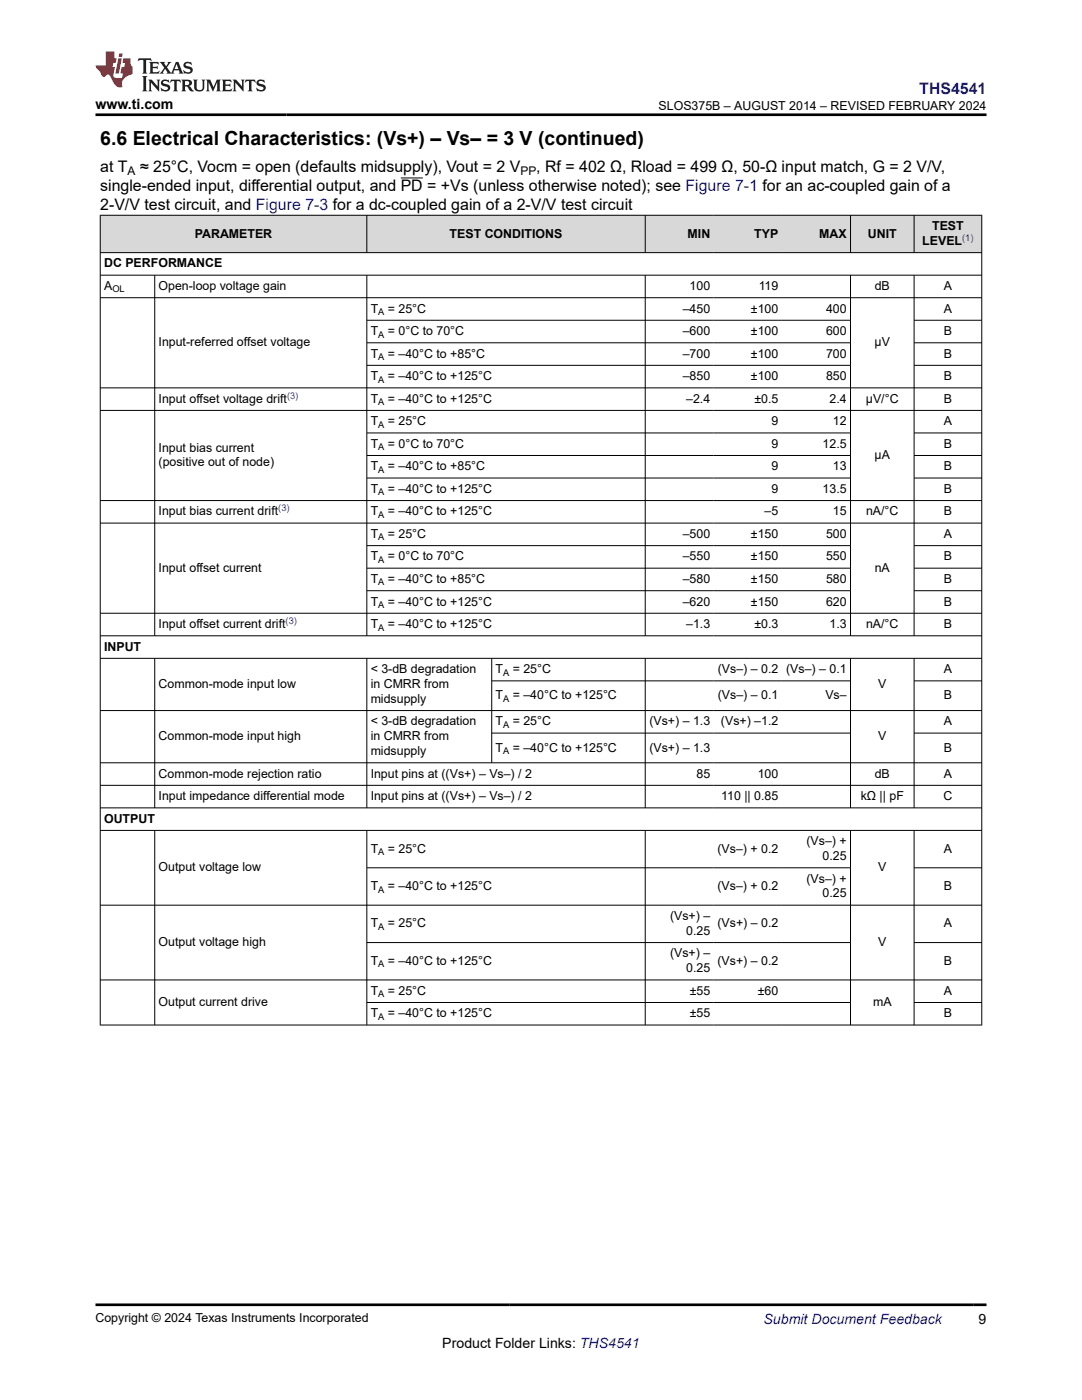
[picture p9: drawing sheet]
<svg xmlns="http://www.w3.org/2000/svg" width="216mm" height="279mm" viewBox="0 0 216 279" stroke-linecap="round" stroke-linejoin="round" font-family="sans-serif">
<defs><g id="words">
<text font-size="3.9" x="20" y="28.8">6.6 Electrical Characteristics: (Vs+) – Vs– = 3 V (continued)</text>
<text font-size="3.2" fill="#00f" x="183.4" y="18.7">THS4541</text>
<g font-size="3.2">
<text x="20" y="34.3">at T</text>
<text x="27.9" y="34.3">≈ 25°C, Vocm = open (defaults midsupply), Vout = 2 V</text>
<text x="107" y="34.3">, Rf = 402 Ω, Rload = 499 Ω, 50-Ω input match, G = 2 V/V,</text>
<text x="20" y="41.9">2-V/V test circuit, and Figure 7-3 for a dc-coupled gain of a 2-V/V test circuit</text>
<text x="20" y="38.1">single-ended input, differential output, and PD = +Vs (unless otherwise noted); see Figure 7-1 for an ac-coupled gain of a</text>
</g>
<g font-size="2.8">
<text x="19" y="21.8">www.ti.com</text>
<text x="88.3" y="269">Product Folder Links: THS4541</text>
<text x="195.3" y="264.2">9</text>
</g>
<text font-size="2.8" fill="#00f" x="152.4" y="264.2">Submit Document Feedback</text>
<g font-size="2.5">
<text x="131.4" y="21.9">SLOS375B – AUGUST 2014 – REVISED FEBRUARY 2024</text>
<text x="38.9" y="47.4">PARAMETER</text>
<text x="89.7" y="47.4">TEST CONDITIONS</text>
<text x="137.2" y="47.4">MIN</text>
<text x="150.5" y="47.4">TYP</text>
<text x="163.5" y="47.4">MAX</text>
<text x="173.2" y="47.4">UNIT</text>
<text x="186" y="45.9">TEST</text>
<text x="20.8" y="53.4">DC PERFORMANCE</text>
<text x="184" y="48.9">LEVEL</text>
<text x="20.8" y="57.9">A</text>
<text x="31.6" y="57.9">Open-loop voltage gain</text>
<text x="137.6" y="57.9">100</text>
<text x="151.4" y="57.9">119</text>
<text x="174.5" y="57.9">dB</text>
<text x="188.3" y="57.9">A</text>
<text x="74" y="62.4">T</text>
<text x="77.4" y="62.4">= 25°C</text>
<text x="136.2" y="62.4">–450</text>
<text x="149.8" y="62.4">±100</text>
<text x="164.8" y="62.4">400</text>
<text x="188.3" y="62.4">A</text>
<text x="31.6" y="69.1">Input-referred offset voltage</text>
<text x="74" y="66.9">T</text>
<text x="74" y="71.4">T</text>
<text x="77.4" y="66.9">= 0°C to 70°C</text>
<text x="77.4" y="71.4">= –40°C to +85°C</text>
<text x="136.2" y="66.9">–600</text>
<text x="136.2" y="71.4">–700</text>
<text x="149.8" y="66.9">±100</text>
<text x="149.8" y="71.4">±100</text>
<text x="164.8" y="66.9">600</text>
<text x="164.8" y="71.4">700</text>
<text x="174.5" y="69.1">µV</text>
<text x="188.3" y="66.9">B</text>
<text x="188.3" y="71.4">B</text>
<text x="74" y="75.9">T</text>
<text x="77.4" y="75.9">= –40°C to +125°C</text>
<text x="136.2" y="75.9">–850</text>
<text x="149.8" y="75.9">±100</text>
<text x="164.8" y="75.9">850</text>
<text x="188.3" y="75.9">B</text>
<text x="31.6" y="80.4">Input offset voltage drift</text>
<text x="74" y="80.4">T</text>
<text x="77.4" y="80.4">= –40°C to +125°C</text>
<text x="136.9" y="80.4">–2.4</text>
<text x="150.5" y="80.4">±0.5</text>
<text x="165.5" y="80.4">2.4</text>
<text x="172.8" y="80.4">µV/°C</text>
<text x="188.3" y="80.4">B</text>
<text x="74" y="84.9">T</text>
<text x="74" y="89.4">T</text>
<text x="77.4" y="84.9">= 25°C</text>
<text x="77.4" y="89.4">= 0°C to 70°C</text>
<text x="153.9" y="84.9">9</text>
<text x="153.9" y="89.4">9</text>
<text x="164.1" y="89.4">12.5</text>
<text x="166.2" y="84.9">12</text>
<text x="188.3" y="84.9">A</text>
<text x="188.3" y="89.4">B</text>
<text x="31.6" y="90.1">Input bias current</text>
<text x="31.6" y="93.1">(positive out of node)</text>
<text x="74" y="93.9">T</text>
<text x="77.4" y="93.9">= –40°C to +85°C</text>
<text x="153.9" y="93.9">9</text>
<text x="166.2" y="93.9">13</text>
<text x="174.5" y="91.6">µA</text>
<text x="188.3" y="93.9">B</text>
<text x="74" y="98.4">T</text>
<text x="77.4" y="98.4">= –40°C to +125°C</text>
<text x="153.9" y="98.4">9</text>
<text x="164.1" y="98.4">13.5</text>
<text x="188.3" y="98.4">B</text>
<text x="31.6" y="102.9">Input bias current drift</text>
<text x="74" y="102.9">T</text>
<text x="74" y="107.4">T</text>
<text x="77.4" y="102.9">= –40°C to +125°C</text>
<text x="77.4" y="107.4">= 25°C</text>
<text x="136.2" y="107.4">–500</text>
<text x="149.8" y="107.4">±150</text>
<text x="152.6" y="102.9">–5</text>
<text x="164.8" y="107.4">500</text>
<text x="166.2" y="102.9">15</text>
<text x="172.8" y="102.9">nA/°C</text>
<text x="188.3" y="102.9">B</text>
<text x="188.3" y="107.4">A</text>
<text x="74" y="111.9">T</text>
<text x="77.4" y="111.9">= 0°C to 70°C</text>
<text x="136.2" y="111.9">–550</text>
<text x="149.8" y="111.9">±150</text>
<text x="164.8" y="111.9">550</text>
<text x="188.3" y="111.9">B</text>
<text x="31.6" y="114.1">Input offset current</text>
<text x="74" y="116.4">T</text>
<text x="77.4" y="116.4">= –40°C to +85°C</text>
<text x="136.2" y="116.4">–580</text>
<text x="149.8" y="116.4">±150</text>
<text x="164.8" y="116.4">580</text>
<text x="174.5" y="114.1">nA</text>
<text x="188.3" y="116.4">B</text>
<text x="31.6" y="125.3">Input offset current drift</text>
<text x="74" y="120.9">T</text>
<text x="74" y="125.3">T</text>
<text x="77.4" y="120.9">= –40°C to +125°C</text>
<text x="77.4" y="125.3">= –40°C to +125°C</text>
<text x="136.2" y="120.9">–620</text>
<text x="136.9" y="125.3">–1.3</text>
<text x="149.8" y="120.9">±150</text>
<text x="150.5" y="125.3">±0.3</text>
<text x="164.8" y="120.9">620</text>
<text x="165.5" y="125.3">1.3</text>
<text x="172.8" y="125.3">nA/°C</text>
<text x="188.3" y="120.9">B</text>
<text x="188.3" y="125.3">B</text>
<text x="20.8" y="129.8">INPUT</text>
<text x="31.6" y="137.3">Common-mode input low</text>
<text x="74" y="134.3">&lt; 3-dB degradation</text>
<text x="74" y="137.3">in CMRR from</text>
<text x="98.9" y="134.3">T</text>
<text x="102.3" y="134.3">= 25°C</text>
<text x="143.2" y="134.3">(Vs–) – 0.2 (Vs–) – 0.1</text>
<text x="175.2" y="137.3">V</text>
<text x="188.3" y="134.3">A</text>
<text x="74" y="140.3">midsupply</text>
<text x="98.9" y="139.6">T</text>
<text x="102.3" y="139.6">= –40°C to +125°C</text>
<text x="143.2" y="139.6">(Vs–) – 0.1</text>
<text x="164.7" y="139.6">Vs–</text>
<text x="188.3" y="139.6">B</text>
<text x="31.6" y="147.7">Common-mode input high</text>
<text x="74" y="144.8">&lt; 3-dB degradation</text>
<text x="74" y="147.7">in CMRR from</text>
<text x="98.9" y="144.8">T</text>
<text x="98.9" y="150">T</text>
<text x="102.3" y="144.8">= 25°C</text>
<text x="102.3" y="150">= –40°C to +125°C</text>
<text x="129.6" y="144.8">(Vs+) – 1.3</text>
<text x="129.6" y="150">(Vs+) – 1.3</text>
<text x="143.9" y="144.8">(Vs+) –1.2</text>
<text x="175.2" y="147.7">V</text>
<text x="188.3" y="144.8">A</text>
<text x="188.3" y="150">B</text>
<text x="31.6" y="155.2">Common-mode rejection ratio</text>
<text x="74" y="150.7">midsupply</text>
<text x="74" y="155.2">Input pins at ((Vs+) – Vs–) / 2</text>
<text x="139" y="155.2">85</text>
<text x="151.2" y="155.2">100</text>
<text x="174.5" y="155.2">dB</text>
<text x="188.3" y="155.2">A</text>
<text x="31.6" y="159.7">Input impedance differential mode</text>
<text x="74" y="159.7">Input pins at ((Vs+) – Vs–) / 2</text>
<text x="143.9" y="159.7">110 || 0.85</text>
<text x="171.7" y="159.7">kΩ || pF</text>
<text x="188.3" y="159.7">C</text>
<text x="20.8" y="164.2">OUTPUT</text>
<text x="31.6" y="173.9">Output voltage low</text>
<text x="74" y="170.2">T</text>
<text x="77.4" y="170.2">= 25°C</text>
<text x="143.2" y="170.2">(Vs–) + 0.2</text>
<text x="160.9" y="168.7">(Vs–) +</text>
<text x="164.1" y="171.7">0.25</text>
<text x="175.2" y="173.9">V</text>
<text x="188.3" y="170.2">A</text>
<text x="74" y="177.6">T</text>
<text x="77.4" y="177.6">= –40°C to +125°C</text>
<text x="143.2" y="177.6">(Vs–) + 0.2</text>
<text x="160.9" y="176.1">(Vs–) +</text>
<text x="164.1" y="179.1">0.25</text>
<text x="188.3" y="177.6">B</text>
<text x="74" y="185.1">T</text>
<text x="77.4" y="185.1">= 25°C</text>
<text x="133.7" y="183.6">(Vs+) –</text>
<text x="143.2" y="185.1">(Vs+) – 0.2</text>
<text x="188.3" y="185.1">A</text>
<text x="31.6" y="188.8">Output voltage high</text>
<text x="133.7" y="191.1">(Vs+) –</text>
<text x="136.9" y="186.6">0.25</text>
<text x="175.2" y="188.8">V</text>
<text x="74" y="192.6">T</text>
<text x="77.4" y="192.6">= –40°C to +125°C</text>
<text x="136.9" y="194">0.25</text>
<text x="143.2" y="192.6">(Vs+) – 0.2</text>
<text x="188.3" y="192.6">B</text>
<text x="31.6" y="200.8">Output current drive</text>
<text x="74" y="198.5">T</text>
<text x="74" y="203">T</text>
<text x="77.4" y="198.5">= 25°C</text>
<text x="77.4" y="203">= –40°C to +125°C</text>
<text x="137.6" y="198.5">±55</text>
<text x="137.6" y="203">±55</text>
<text x="151.2" y="198.5">±60</text>
<text x="174.2" y="200.8">mA</text>
<text x="188.3" y="198.5">A</text>
<text x="188.3" y="203">B</text>
<text x="19" y="263.9">Copyright © 2024 Texas Instruments Incorporated</text>
</g>
<g font-size="2.4">
<text x="25.5" y="34.9">A</text>
<text x="103.8" y="34.9">PP</text>
</g>
<g font-size="1.9" fill="#00f">
<text x="192" y="48.1">(1)</text>
<text x="57.3" y="79.5">(3)</text>
<text x="55.5" y="102">(3)</text>
<text x="57" y="124.5">(3)</text>
</g>
<g font-size="1.9">
<text x="22.4" y="58.4">OL</text>
<text x="75.5" y="62.9">A</text>
<text x="75.5" y="67.4">A</text>
<text x="75.5" y="71.9">A</text>
<text x="75.5" y="76.4">A</text>
<text x="75.5" y="80.9">A</text>
<text x="75.5" y="85.4">A</text>
<text x="75.5" y="89.9">A</text>
<text x="75.5" y="94.4">A</text>
<text x="75.5" y="98.9">A</text>
<text x="75.5" y="103.4">A</text>
<text x="75.5" y="107.9">A</text>
<text x="75.5" y="112.3">A</text>
<text x="75.5" y="116.8">A</text>
<text x="75.5" y="121.3">A</text>
<text x="75.5" y="125.8">A</text>
<text x="100.4" y="134.8">A</text>
<text x="100.4" y="140">A</text>
<text x="100.4" y="145.3">A</text>
<text x="100.4" y="150.5">A</text>
<text x="75.5" y="170.7">A</text>
<text x="75.5" y="178.1">A</text>
<text x="75.5" y="185.6">A</text>
<text x="75.5" y="193">A</text>
<text x="75.5" y="199">A</text>
<text x="75.5" y="203.5">A</text>
</g>
</g></defs>
<g fill="#d8d8d8">
<path d="M20 43h175.9v7.4h-175.9z" fill-rule="evenodd"/>
<path d="M20.1 43h53v7.4h-53z" fill-rule="evenodd"/>
<path d="M73.3 43h55.4v7.4h-55.4z" fill-rule="evenodd"/>
<path d="M128.8 43h13.6v7.4h-13.6z" fill-rule="evenodd"/>
<path d="M142.4 43h13.6v7.4h-13.6z" fill-rule="evenodd"/>
<path d="M156 43h13.6v7.4h-13.6z" fill-rule="evenodd"/>
<path d="M169.8 43h12.5v7.4h-12.5z" fill-rule="evenodd"/>
<path d="M182.5 43h13.3v7.4h-13.3z" fill-rule="evenodd"/>
</g>
<g fill="none" stroke="#000" stroke-width=".2">
<path d="M80 35.5h4.4M19.9 43h176.1M19.9 50.4h176.1M19.9 54.9h176.1M19.9 59.4h176.1M20 42.9v161.7M30.9 54.9v72M73.2 42.9v7.6M73.2 54.9v72M128.7 42.9v7.6M128.7 54.9v72M169.7 42.9v7.6"/>
<path d="M169.7 54.9v72M182.4 42.9v7.6M182.4 54.9v72M195.9 42.9v161.7M73.2 63.9h96.6M73.2 68.4h96.6M73.2 72.9h96.6M182.4 63.9h13.6M182.4 68.4h13.6M182.4 72.9h13.6M196 77.4h-176.1M19.9 81.9h176.1"/>
<path d="M19.9 99.9h176.1M73.2 86.4h96.6M73.2 90.9h96.6M73.2 95.4h96.6M182.4 86.4h13.6M182.4 90.9h13.6M182.4 95.4h13.6M19.9 104.4h176.1M73.2 108.9h96.6M73.2 113.4h96.6M73.2 117.9h96.6M182.4 108.9h13.6"/>
<path d="M182.4 113.4h13.6M182.4 117.9h13.6M19.9 122.4h176.1M19.9 126.9h176.1M19.9 131.4h176.1M30.9 131.4v29.9M73.2 131.4v29.9M98.1 131.4v20.9M98.1 135.9h71.7M128.7 131.4v29.9M169.7 131.4v29.9M182.4 131.4v29.9"/>
<path d="M182.4 135.9h13.6M19.9 141.8h176.1M19.9 156.7h176.1M98.1 146.3h71.7M182.4 146.3h13.6M196 152.2h-176.1M19.9 161.2h176.1M19.9 165.7h176.1M30.9 165.7v38.9M73.2 165.7v38.9M73.2 173.2h96.6M128.7 165.7v38.9"/>
<path d="M169.7 165.7v38.9M182.4 165.7v38.9M182.4 173.2h13.6M73.2 188.1h96.6M182.4 188.1h13.6M196 180.6h-176.1M196 195.6h-176.1M19.9 204.6h176.1M73.2 200.1h96.6M182.4 200.1h13.6"/>
</g>
<path d="M27.7 11.6l-.2 .6 .5-.2h.6v.1v2.2l-.2 .4h1l-.2-.4v-2.2v-.1h.5l.5 .2-.1-.6zM29.8 12.4l.2 .3v1.6l-.2 .4h1.9l.1-.6a1.08 1.08 0 0 1-1.3 .2v-.7h.6l.4 .2v-.7l-.4 .2h-.6v-.5l.2-.2a1 1 0 0 1 1 .3l-.1-.5zM31.8 12.4l1 1.1-1 1.2h.9l-.2-.2 .4-.8 .5 .8-.2 .2h1.6l-.2-.2 .1-.5h1l.1 .5-.1 .2h.9l-.2-.4-.8-1.9h-.5l-1 2.1-.8-1.1 .9-1h-.8l.2 .2-.5 .6-.3-.6 .1-.2zM35.2 12.8l.4 1h-.8zM36.8 12.5a.65 .65 0 0 0-.2 .7 .65 .65 0 0 0 .6 .5l.7 .1 .1 .3a.79 .79 0 0 1-.7 .4 .79 .79 0 0 1-.7-.5l.1 .7 .2-.1a.93 .93 0 0 0 1.1 0 .93 .93 0 0 0 .4-.9 1.46 1.46 0 0 0-1.2-.6l-.1-.3a1.09 1.09 0 0 1 1.2 .2l-.2-.6-.1 .1-.6-.2zM28.4 15.2l.2 .4v2.2l-.2 .4h1l-.2-.4v-2.2l.2-.4zM29.6 15.9l.2 .4v1.5l-.2 .4h.8l-.3-.4v-1.3l1.7 1.8v-2l.2-.4h-.8l.2 .2 .1 1.1-1.2-1.3zM32.3 16a.65 .65 0 0 0-.2 .8 .65 .65 0 0 0 .7 .4l.6 .2 .1 .2a.79 .79 0 0 1-.7 .4 .79 .79 0 0 1-.7-.5l.1 .7 .2-.1a.93 .93 0 0 0 1.1 .1 .93 .93 0 0 0 .4-1 1.46 1.46 0 0 0-1.2-.5l-.1-.4a1.09 1.09 0 0 1 1.2 .2l-.2-.6-.1 .1-.6-.1zM34.1 15.9l-.1 .6a.63 .63 0 0 1 .7-.3l.1 1.6-.3 .4h1l-.2-.4v-1.6a.66 .66 0 0 1 .8 .3l-.1-.6zM36.2 15.9l.2 .4v1.5l-.2 .4h.9l-.2-.2v-.7h.5l.1 .2a.79 .79 0 0 0 1.2 .6l-1-.9a.61 .61 0 0 0 .6-.6 .61 .61 0 0 0-.5-.7zM36.9 16.2h.2a.47 .47 0 0 1 .5 .1 .47 .47 0 0 1 .1 .5l-.2 .1-.6 .1zM38.5 15.9l.2 .2a2.27 2.27 0 0 0 .4 2 1.04 1.04 0 0 0 1.7-.7v-1.3l.2-.2h-.8l.2 .4v1.1a.6 .6 0 0 1-.6 .6 .6 .6 0 0 1-.6-.6v-1.1l.3-.4zM41.1 15.9l.2 .4v1.5l-.2 .4h.7l-.2-.4v-1.4l.9 1.9 .8-1.9v1.4l-.2 .4h1l-.3-.4v-1.5l.3-.4h-.8l-.7 1.5-.7-1.5zM44.3 15.9l.2 .4v1.5l-.2 .4h1.9l.1-.6a1.09 1.09 0 0 1-1.3 .2v-.7h.6l.4 .2v-.6l-.4 .2h-.6v-.6l.2-.1a1.01 1.01 0 0 1 1 .3l-.1-.6zM46.4 15.9l.3 .4v1.5l-.3 .4h.8l-.2-.4v-1.3l1.6 1.8v-2l.2-.4h-.7l.2 .2v1.1l-1.2-1.3zM49 15.9l-.1 .6a.63 .63 0 0 1 .8-.3v1.6l-.3 .4h1l-.2-.4v-1.6a.66 .66 0 0 1 .8 .3l-.1-.6zM51.4 16a.65 .65 0 0 0-.2 .8 .65 .65 0 0 0 .6 .4l.6 .2 .2 .2a.79 .79 0 0 1-.8 .4 .79 .79 0 0 1-.6-.5l.1 .7 .2-.1a.93 .93 0 0 0 1 .1 .93 .93 0 0 0 .5-1 1.46 1.46 0 0 0-1.3-.5l-.1-.4a1.09 1.09 0 0 1 1.3 .2l-.2-.6-.2 .1-.5-.1z" fill="#231f20"/>
<path d="M21.1 10.3v2.7h-2.1l.1 .4 .9 1a.95 .95 0 0 0 .9 .9 .59 .59 0 0 1 .6-.4 .59 .59 0 0 1 .5 .3l.4 .8a1.59 1.59 0 0 0 2.1 1.4 1.61 1.61 0 0 1 1-2.3l1-.3-.1-1.5a1.59 1.59 0 0 1-.4-1.7h-1.4l-.2 .9h.5l-.1 .9h-.5l-.2 .9v.3l.4 .1-.2 .9h-.6a.73 .73 0 0 1-1.1-.7l.3-1.5h-.5l.2-.9h.5l.2-.9h-.5v-1.3zM23.6 11.6l-.6 3.1h.7l.6-3.1zM23.8 10.7l-.1 .6h.7l.1-.6z" fill="#ed1c24"/>
<path d="M19 22.9h177.8M19 260.4h177.8" fill="none" stroke="#000" stroke-width=".53"/>
<use href="#words"/>
</svg>
